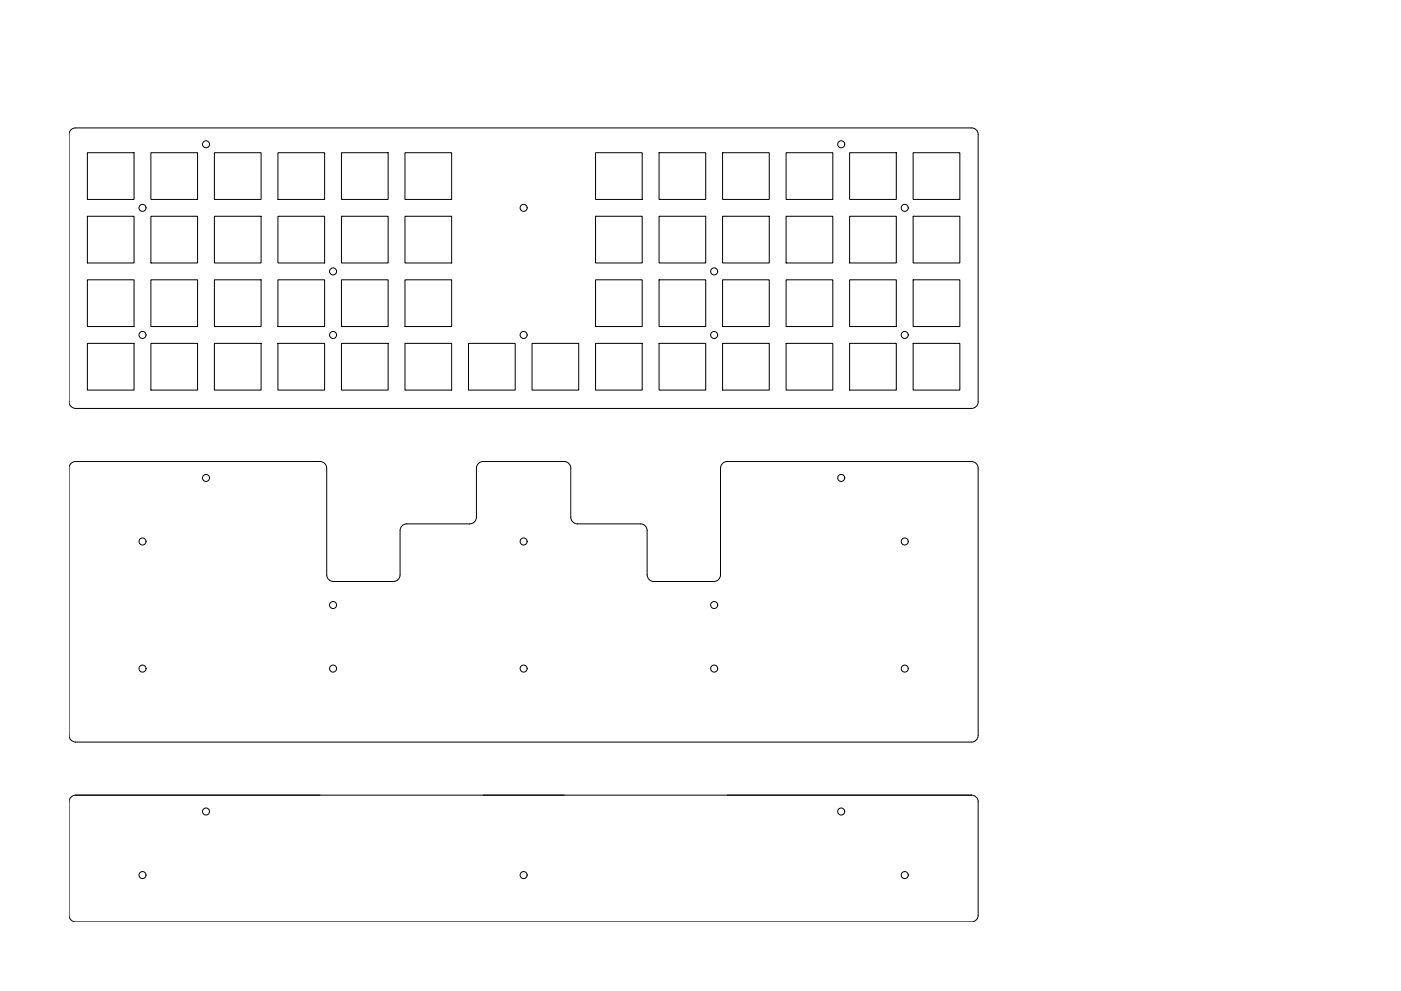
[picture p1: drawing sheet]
<svg xmlns="http://www.w3.org/2000/svg" width="420mm" height="297mm" viewBox="0 0 420 297" stroke-linecap="round" stroke-linejoin="round" font-family="sans-serif">
<!-- layer: 0 -->
<g fill="none" stroke="#000" stroke-width=".3">
<path d="M21.2 39l.7-.5 .8-.2h268.7a1.98 1.98 0 0 1 1.9 2l.1 80.1a2.01 2.01 0 0 1-2 2h-268.7a1.99 1.99 0 0 1-2-2v-80.1zM26.2 45.8h14v14h-14zM45.3 45.8h14v14h-14zM64.3 45.8h14v14h-14zM83.4 45.8h14v14h-14zM102.4 45.8h14v14h-14zM121.5 45.8h14v14h-14zM178.6 45.8h14v14h-14zM197.7 45.8h14v14h-14zM216.7 45.8h14v14h-14zM235.8 45.8h14v14h-14zM254.8 45.8h14v14h-14z"/>
<path d="M273.9 45.8h14v14h-14zM26.2 64.8h14v14h-14zM45.3 64.8h14v14h-14zM64.3 64.8h14v14h-14zM83.4 64.8h14v14h-14zM102.4 64.8h14v14h-14zM121.5 64.8h14v14h-14zM178.6 64.8h14v14h-14zM197.7 64.8h14v14h-14zM216.7 64.8h14v14h-14zM235.8 64.8h14v14h-14zM254.8 64.8h14v14h-14z"/>
<path d="M273.9 64.8h14v14h-14zM26.2 83.9h14v14h-14zM45.3 83.9h14v14h-14zM64.3 83.9h14v14h-14zM83.4 83.9h14v14h-14zM102.4 83.9h14v14h-14zM121.5 83.9h14v14h-14zM178.6 83.9h14v14h-14zM197.7 83.9h14v14h-14zM216.7 83.9h14v14h-14zM235.8 83.9h14v14h-14zM254.8 83.9h14v14h-14z"/>
<path d="M273.9 83.9h14v14h-14zM26.2 102.9h14v14h-14zM45.3 102.9h14v14h-14zM64.3 102.9h14v14h-14zM83.4 102.9h14v14h-14zM102.4 102.9h14v14h-14zM121.5 102.9h14v14h-14zM140.5 102.9h14v14h-14zM159.6 102.9h14v14h-14zM178.6 102.9h14v14h-14zM197.7 102.9h14v14h-14zM216.7 102.9h14v14h-14z"/>
<path d="M235.8 102.9h14v14h-14zM254.8 102.9h14v14h-14zM273.9 102.9h14v14h-14zM100 174.3h18a1.99 1.99 0 0 0 2-2v-13.3a1.99 1.99 0 0 1 2-2h18.9a1.99 1.99 0 0 0 2-2v-14.7a1.99 1.99 0 0 1 2-2h24.3a1.98 1.98 0 0 1 2 2v14.7a2.01 2.01 0 0 0 2 2h18.9a1.99 1.99 0 0 1 2 2v13.3a1.99 1.99 0 0 0 2 2h18a1.99 1.99 0 0 0 2-2v-32a1.99 1.99 0 0 1 2-2h73.3a1.98 1.98 0 0 1 1.9 2l.1 80.1a2.01 2.01 0 0 1-2 2h-268.7a1.99 1.99 0 0 1-2-2v-80.1a1.99 1.99 0 0 1 2-2h73.3a1.99 1.99 0 0 1 2 2v32a2.01 2.01 0 0 0 2 2M21.3 238.9l1.4-.6h268.7a1.98 1.98 0 0 1 1.9 2l.1 34a1.99 1.99 0 0 1-2 2h-268.7a1.99 1.99 0 0 1-2-2v-34z"/>
<circle cx="61.8" cy="43.2" r="1.05"/>
<circle cx="252.3" cy="43.2" r="1.05"/>
<circle cx="42.7" cy="62.3" r="1.05"/>
<circle cx="157" cy="62.3" r="1.05"/>
<circle cx="271.3" cy="62.3" r="1.05"/>
<circle cx="99.9" cy="81.3" r="1.05"/>
<circle cx="214.2" cy="81.3" r="1.05"/>
<circle cx="42.7" cy="100.4" r="1.05"/>
<circle cx="99.9" cy="100.4" r="1.05"/>
<circle cx="157" cy="100.4" r="1.05"/>
<circle cx="214.2" cy="100.4" r="1.05"/>
<circle cx="271.3" cy="100.4" r="1.05"/>
<circle cx="61.8" cy="143.3" r="1.05"/>
<circle cx="252.3" cy="143.3" r="1.05"/>
<circle cx="42.7" cy="162.3" r="1.05"/>
<circle cx="157" cy="162.3" r="1.05"/>
<circle cx="271.3" cy="162.3" r="1.05"/>
<circle cx="99.9" cy="181.4" r="1.05"/>
<circle cx="214.2" cy="181.4" r="1.05"/>
<circle cx="42.7" cy="200.4" r="1.05"/>
<circle cx="99.9" cy="200.4" r="1.05"/>
<circle cx="157" cy="200.4" r="1.05"/>
<circle cx="214.2" cy="200.4" r="1.05"/>
<circle cx="271.3" cy="200.4" r="1.05"/>
<circle cx="61.8" cy="243.2" r="1.05"/>
<circle cx="252.3" cy="243.2" r="1.05"/>
<circle cx="42.7" cy="262.3" r="1.05"/>
<circle cx="157" cy="262.3" r="1.05"/>
<circle cx="271.3" cy="262.3" r="1.05"/>
</g>
</svg>
